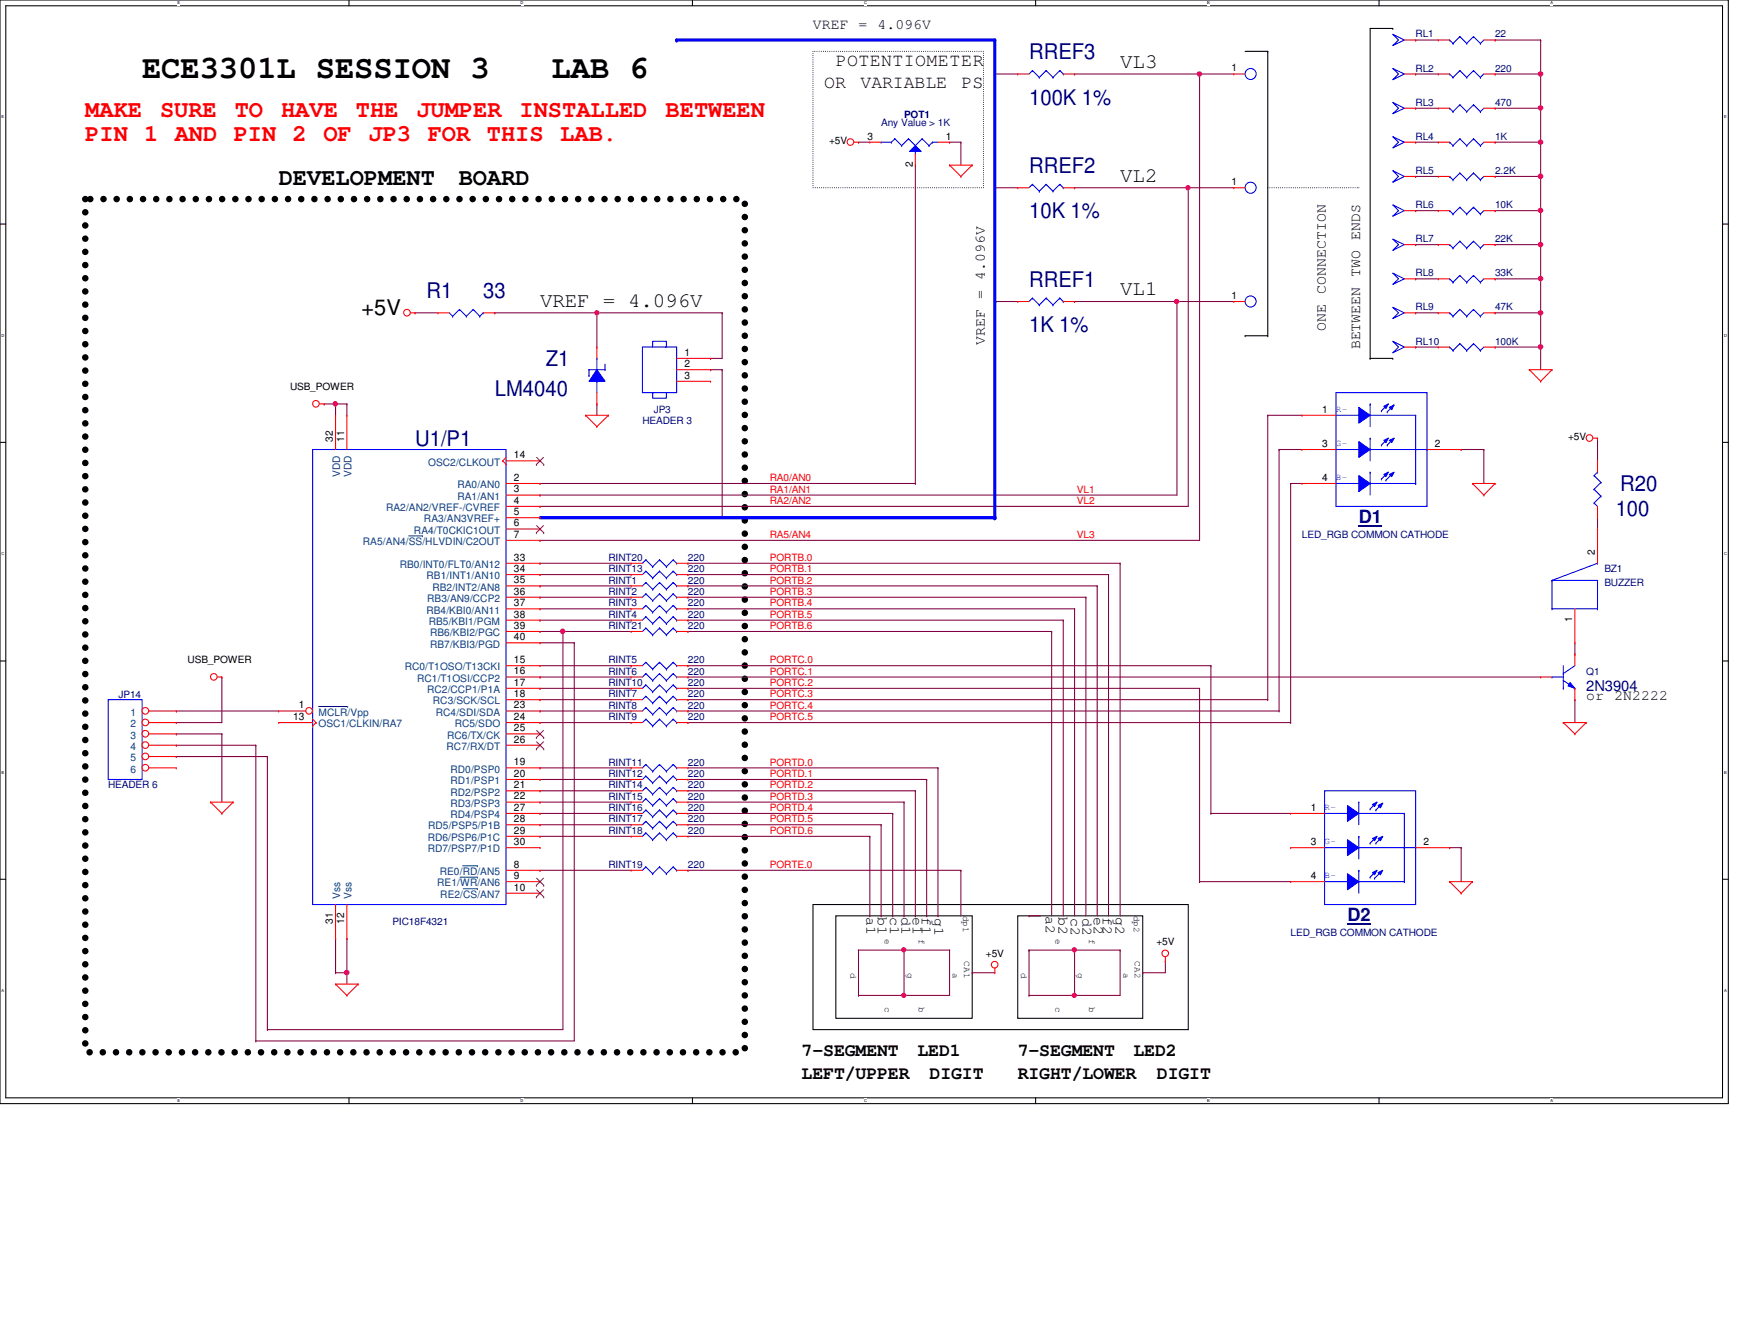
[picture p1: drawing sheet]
<svg xmlns="http://www.w3.org/2000/svg" width="279mm" height="216mm" viewBox="0 0 279 216" stroke-linecap="round" stroke-linejoin="round" font-family="sans-serif">
<defs><g id="words">
<g font-size="5.2">
<text x="22.9" y="12.6">ECE3301L SESSION 3</text>
<text x="88.7" y="12.6">LAB 6</text>
</g>
<g font-size="3.8" fill="#f00">
<text x="13.7" y="18.8">MAKE</text>
<text x="13.7" y="22.6">PIN 1 AND PIN 2 OF JP3 FOR THIS LAB.</text>
<text x="25.7" y="18.8">SURE</text>
<text x="37.8" y="18.8">TO</text>
<text x="45.2" y="18.8">HAVE</text>
<text x="57.2" y="18.8">THE</text>
<text x="67" y="18.8">JUMPER</text>
<text x="83.6" y="18.8">INSTALLED</text>
<text x="107.1" y="18.8">BETWEEN</text>
</g>
<g font-size="3.8">
<text x="44.8" y="29.8">DEVELOPMENT</text>
<text x="73.8" y="29.8">BOARD</text>
</g>
<g font-size="3.5" fill="#000080">
<text x="165.5" y="9.5">RREF3</text>
<text x="165.5" y="16.8">100K 1%</text>
<text x="165.5" y="27.8">RREF2</text>
<text x="165.5" y="35.1">10K 1%</text>
<text x="68.6" y="47.9">R1</text>
<text x="77.7" y="47.9">33</text>
<text x="165.5" y="46.1">RREF1</text>
<text x="165.5" y="53.4">1K 1%</text>
<text x="87.8" y="58.9">Z1</text>
<text x="79.6" y="63.6">LM4040</text>
<text x="66.8" y="71.7">U1/P1</text>
<text x="259.9" y="83">100</text>
<text x="260.6" y="79">R20</text>
</g>
<text font-size="3.5" x="58.2" y="50.7">+5V</text>
<g font-size="3.3">
<text x="180.2" y="10.9">VL3</text>
<text x="180.2" y="29.2">VL2</text>
<text x="180.2" y="47.5">VL1</text>
<text x="86.9" y="49.3">VREF = 4.096V</text>
</g>
<g font-size="2.9">
<text x="134.5" y="10.6">POTENTIOMETER</text>
<text x="132.6" y="14.2">OR</text>
<text x="138.4" y="14.2">VARIABLE</text>
<text x="154.7" y="14.2">PS</text>
<text x="128.9" y="173.4">LEFT/UPPER</text>
<text x="128.9" y="169.8">7-SEGMENT</text>
<text x="147.6" y="169.8">LED1</text>
<text x="149.5" y="173.4">DIGIT</text>
<text x="163.7" y="173.4">RIGHT/LOWER</text>
<text x="163.7" y="169.8">7-SEGMENT</text>
<text x="182.3" y="169.8">LED2</text>
<text x="186.1" y="173.4">DIGIT</text>
</g>
<g font-size="2.9" fill="#000080">
<text x="218.6" y="84.1">D1</text>
<text x="216.7" y="148.1">D2</text>
</g>
<g font-size="2.4">
<text x="130.8" y="4.7">VREF = 4.096V</text>
<text x="213.3" y="47.2" transform="rotate(-90 213.3 47.2)">CONNECTION</text>
<text x="213.3" y="53.3" transform="rotate(-90 213.3 53.3)">ONE</text>
<text x="158.4" y="55.4" transform="rotate(-90 158.4 55.4)">VREF = 4.096V</text>
<text x="218.8" y="56.2" transform="rotate(-90 218.8 56.2)">BETWEEN TWO ENDS</text>
<text x="255.1" y="112.6">or</text>
<text x="259.7" y="112.6">2N2222</text>
<text x="139.4" y="147.4" transform="rotate(90 139.4 147.4)">a1</text>
<text x="141.2" y="147.4" transform="rotate(90 141.2 147.4)">b1</text>
<text x="143.2" y="147.4" transform="rotate(90 143.2 147.4)">c1</text>
<text x="145" y="147.4" transform="rotate(90 145 147.4)">d1</text>
<text x="146.9" y="147.4" transform="rotate(90 146.9 147.4)">e1</text>
<text x="148.3" y="147.4" transform="rotate(90 148.3 147.4)">f1</text>
<text x="150.3" y="147.6" transform="rotate(90 150.3 147.6)">g1</text>
<text x="168.2" y="147.2" transform="rotate(90 168.2 147.2)">a2</text>
<text x="170.3" y="147.4" transform="rotate(90 170.3 147.4)">b2</text>
<text x="172.3" y="147.6" transform="rotate(90 172.3 147.6)">c2</text>
<text x="174.1" y="147.6" transform="rotate(90 174.1 147.6)">d2</text>
<text x="175.9" y="147.4" transform="rotate(90 175.9 147.4)">e2</text>
<text x="177.4" y="147.4" transform="rotate(90 177.4 147.4)">f2</text>
<text x="179.4" y="147.4" transform="rotate(90 179.4 147.4)">g2</text>
</g>
<text font-size="2.4" fill="#000080" x="255.1" y="111">2N3904</text>
<g font-size="1.7">
<text x="198.1" y="11.5">1</text>
<text x="139.5" y="22.4">3</text>
<text x="152.1" y="22.4">1</text>
<text x="146.8" y="26.9" transform="rotate(-90 146.8 26.9)">2</text>
<text x="198.1" y="29.8">1</text>
<text x="198.1" y="48">1</text>
<text x="110.1" y="57.2">1</text>
<text x="110.1" y="59">2</text>
<text x="110.1" y="60.9">3</text>
<text x="53.6" y="71" transform="rotate(-90 53.6 71)">32</text>
<text x="55.4" y="71" transform="rotate(-90 55.4 71)">11</text>
<text x="212.7" y="66.3">1</text>
<text x="212.7" y="71.8">3</text>
<text x="230.8" y="71.8">2</text>
<text x="82.7" y="77.3">2</text>
<text x="82.7" y="73.7">14</text>
<text x="212.7" y="77.3">4</text>
<text x="82.7" y="79.2">3</text>
<text x="82.7" y="81">4</text>
<text x="82.7" y="82.8">5</text>
<text x="82.7" y="84.6">6</text>
<text x="82.7" y="86.4">7</text>
<text x="256.5" y="89.3" transform="rotate(-90 256.5 89.3)">2</text>
<text x="82.7" y="90.1">33</text>
<text x="82.7" y="91.9">34</text>
<text x="82.7" y="93.8">35</text>
<text x="82.7" y="95.6">36</text>
<text x="82.7" y="97.5">37</text>
<text x="82.7" y="99.3">38</text>
<text x="82.7" y="101.1">39</text>
<text x="252.9" y="100" transform="rotate(-90 252.9 100)">1</text>
<text x="82.7" y="102.9">40</text>
<text x="82.7" y="106.6">15</text>
<text x="48.1" y="113.9">1</text>
<text x="82.7" y="113.9">23</text>
<text x="82.7" y="112.1">18</text>
<text x="82.7" y="110.2">17</text>
<text x="82.7" y="108.4">16</text>
<text x="47.2" y="115.7">13</text>
<text x="82.7" y="119.4">26</text>
<text x="82.7" y="117.6">25</text>
<text x="82.7" y="115.7">24</text>
<text x="82.7" y="123">19</text>
<text x="82.7" y="124.9">20</text>
<text x="82.7" y="126.7">21</text>
<text x="82.7" y="128.5">22</text>
<text x="82.7" y="130.3">27</text>
<text x="210.9" y="130.3">1</text>
<text x="82.7" y="132.2">28</text>
<text x="82.7" y="134">29</text>
<text x="82.7" y="135.8">30</text>
<text x="210.9" y="135.8">3</text>
<text x="229" y="135.8">2</text>
<text x="82.7" y="139.5">8</text>
<text x="82.7" y="141.3">9</text>
<text x="82.7" y="143.2">10</text>
<text x="210.9" y="141.3">4</text>
<text x="53.6" y="148.5" transform="rotate(-90 53.6 148.5)">31</text>
<text x="55.4" y="148.5" transform="rotate(-90 55.4 148.5)">12</text>
</g>
<g font-size="1.7" fill="#004080">
<text x="54.7" y="76.7" transform="rotate(-90 54.7 76.7)">VDD</text>
<text x="56.6" y="76.7" transform="rotate(-90 56.6 76.7)">VDD</text>
<text x="68.9" y="74.8">OSC2/CLKOUT</text>
<text x="62.1" y="82.2">RA2/AN2/VREF-/CVREF</text>
<text x="68.2" y="84">RA3/AN3VREF+</text>
<text x="73.6" y="78.5">RA0/AN0</text>
<text x="73.6" y="80.3">RA1/AN1</text>
<text x="58.4" y="87.6">RA5/AN4/SS/HLVDIN/C2OUT</text>
<text x="66.6" y="85.8">RA4/T0CKIC1OUT</text>
<text x="64.3" y="91.3">RB0/INT0/FLT0/AN12</text>
<text x="68.6" y="93.1">RB1/INT1/AN10</text>
<text x="69.6" y="95">RB2/INT2/AN8</text>
<text x="68.6" y="98.6">RB4/KBI0/AN11</text>
<text x="68.7" y="96.8">RB3/AN9/CCP2</text>
<text x="69" y="100.5">RB5/KBI1/PGM</text>
<text x="65.1" y="107.8">RC0/T1OSO/T13CKI</text>
<text x="69.2" y="102.3">RB6/KBI2/PGC</text>
<text x="69.2" y="104.1">RB7/KBI3/PGD</text>
<text x="67.1" y="109.6">RC1/T1OSI/CCP2</text>
<text x="68.7" y="111.4">RC2/CCP1/P1A</text>
<text x="69.6" y="113.2">RC3/SCK/SCL</text>
<text x="21" y="115.1">1</text>
<text x="21" y="116.9">2</text>
<text x="21" y="118.7">3</text>
<text x="51.2" y="115.1">MCLR/Vpp</text>
<text x="51.2" y="116.9">OSC1/CLKIN/RA7</text>
<text x="70.1" y="115.1">RC4/SDI/SDA</text>
<text x="71.9" y="118.7">RC6/TX/CK</text>
<text x="73.2" y="116.9">RC5/SDO</text>
<text x="21" y="120.6">4</text>
<text x="21" y="122.4">5</text>
<text x="21" y="124.2">6</text>
<text x="71.8" y="120.6">RC7/RX/DT</text>
<text x="72.5" y="124.2">RD0/PSP0</text>
<text x="72.5" y="126.1">RD1/PSP1</text>
<text x="72.5" y="127.9">RD2/PSP2</text>
<text x="72.5" y="129.7">RD3/PSP3</text>
<text x="72.5" y="131.5">RD4/PSP4</text>
<text x="68.8" y="135.2">RD6/PSP6/P1C</text>
<text x="68.8" y="137">RD7/PSP7/P1D</text>
<text x="68.9" y="133.3">RD5/PSP5/P1B</text>
<text x="70.3" y="142.5">RE1/WR/AN6</text>
<text x="70.7" y="140.7">RE0/RD/AN5</text>
<text x="54.7" y="144.5" transform="rotate(-90 54.7 144.5)">Vss</text>
<text x="56.6" y="144.5" transform="rotate(-90 56.6 144.5)">Vss</text>
<text x="70.8" y="144.4">RE2/CS/AN7</text>
</g>
<g font-size="1.6" fill="#000080">
<text x="227.7" y="11.5">RL2</text>
<text x="227.7" y="6">RL1</text>
<text x="240.5" y="11.5">220</text>
<text x="240.5" y="6">22</text>
<text x="227.7" y="17">RL3</text>
<text x="240.5" y="17">470</text>
<text x="141.7" y="20.3">Any Value &gt; 1K</text>
<text x="145.4" y="18.9">POT1</text>
<text x="227.7" y="22.5">RL4</text>
<text x="240.5" y="22.5">1K</text>
<text x="227.7" y="28">RL5</text>
<text x="240.5" y="28">2.2K</text>
<text x="227.7" y="33.4">RL6</text>
<text x="240.5" y="33.4">10K</text>
<text x="227.7" y="38.9">RL7</text>
<text x="240.5" y="38.9">22K</text>
<text x="227.7" y="44.4">RL8</text>
<text x="240.5" y="44.4">33K</text>
<text x="227.7" y="49.9">RL9</text>
<text x="240.5" y="49.9">47K</text>
<text x="227.7" y="55.4">RL10</text>
<text x="240.5" y="55.4">100K</text>
<text x="103.3" y="68.2">HEADER 3</text>
<text x="105.2" y="66.4">JP3</text>
<text x="209.4" y="86.5">LED_RGB COMMON CATHODE</text>
<text x="97.9" y="92">RINT13</text>
<text x="97.9" y="90.2">RINT20</text>
<text x="97.9" y="95.6">RINT2</text>
<text x="97.9" y="93.8">RINT1</text>
<text x="110.7" y="95.6">220</text>
<text x="110.7" y="93.8">220</text>
<text x="110.7" y="92">220</text>
<text x="110.7" y="90.2">220</text>
<text x="258.1" y="92">BZ1</text>
<text x="258.1" y="94.2">BUZZER</text>
<text x="97.9" y="97.5">RINT3</text>
<text x="97.9" y="99.3">RINT4</text>
<text x="97.9" y="101.1">RINT21</text>
<text x="110.7" y="97.5">220</text>
<text x="110.7" y="99.3">220</text>
<text x="110.7" y="101.1">220</text>
<text x="97.9" y="106.6">RINT5</text>
<text x="110.7" y="106.6">220</text>
<text x="19" y="112.3">JP14</text>
<text x="97.9" y="110.3">RINT10</text>
<text x="97.9" y="112.1">RINT7</text>
<text x="97.9" y="113.9">RINT8</text>
<text x="97.9" y="108.5">RINT6</text>
<text x="110.7" y="112.1">220</text>
<text x="110.7" y="113.9">220</text>
<text x="110.7" y="108.5">220</text>
<text x="110.7" y="110.3">220</text>
<text x="255.1" y="108.5">Q1</text>
<text x="97.9" y="115.7">RINT9</text>
<text x="110.7" y="115.7">220</text>
<text x="97.9" y="124.9">RINT12</text>
<text x="97.9" y="123.1">RINT11</text>
<text x="110.7" y="124.9">220</text>
<text x="110.7" y="123.1">220</text>
<text x="17.4" y="126.7">HEADER 6</text>
<text x="97.9" y="128.6">RINT15</text>
<text x="97.9" y="130.4">RINT16</text>
<text x="97.9" y="126.7">RINT14</text>
<text x="110.7" y="128.6">220</text>
<text x="110.7" y="130.4">220</text>
<text x="110.7" y="126.7">220</text>
<text x="97.9" y="134">RINT18</text>
<text x="97.9" y="132.2">RINT17</text>
<text x="110.7" y="134">220</text>
<text x="110.7" y="132.2">220</text>
<text x="97.9" y="139.5">RINT19</text>
<text x="110.7" y="139.5">220</text>
<text x="63.1" y="148.7">PIC18F4321</text>
<text x="207.6" y="150.5">LED_RGB COMMON CATHODE</text>
</g>
<g font-size="1.6">
<text x="133.3" y="23.2">+5V</text>
<text x="46.7" y="62.7">USB_POWER</text>
<text x="252.2" y="70.8">+5V</text>
<text x="30.2" y="106.6">USB_POWER</text>
<text x="158.6" y="153.8">+5V</text>
<text x="186" y="152">+5V</text>
</g>
<g font-size="1.6" fill="#f00">
<text x="123.8" y="77.3">RA0/AN0</text>
<text x="123.8" y="81">RA2/AN2</text>
<text x="123.8" y="79.2">RA1/AN1</text>
<text x="173.2" y="81">VL2</text>
<text x="173.2" y="79.2">VL1</text>
<text x="123.8" y="86.5">RA5/AN4</text>
<text x="173.2" y="86.5">VL3</text>
<text x="123.8" y="90.2">PORTB.0</text>
<text x="123.8" y="92">PORTB.1</text>
<text x="123.8" y="93.8">PORTB.2</text>
<text x="123.8" y="95.6">PORTB.3</text>
<text x="123.8" y="97.5">PORTB.4</text>
<text x="123.8" y="99.3">PORTB.5</text>
<text x="123.8" y="101.1">PORTB.6</text>
<text x="123.8" y="106.6">PORTC.0</text>
<text x="123.8" y="108.5">PORTC.1</text>
<text x="123.8" y="112.1">PORTC.3</text>
<text x="123.8" y="113.9">PORTC.4</text>
<text x="123.8" y="110.3">PORTC.2</text>
<text x="123.8" y="115.8">PORTC.5</text>
<text x="123.8" y="123.1">PORTD.0</text>
<text x="123.8" y="124.9">PORTD.1</text>
<text x="123.8" y="126.7">PORTD.2</text>
<text x="123.8" y="128.6">PORTD.3</text>
<text x="123.8" y="130.4">PORTD.4</text>
<text x="123.8" y="132.2">PORTD.5</text>
<text x="123.8" y="134.1">PORTD.6</text>
<text x="123.8" y="139.5">PORTE.0</text>
</g>
<g font-size="1.5" fill="#00f">
<text x="214.9" y="66.2">R-</text>
<text x="214.9" y="71.7">G-</text>
<text x="214.9" y="77.1">B-</text>
<text x="213.1" y="130.2">R-</text>
<text x="213.1" y="135.7">G-</text>
<text x="213.1" y="141.1">B-</text>
</g>
<g font-size="1.5">
<text x="154.9" y="147.2" transform="rotate(90 154.9 147.2)">dp1</text>
<text x="182.4" y="147.2" transform="rotate(90 182.4 147.2)">dp2</text>
<text x="142.3" y="150.9" transform="rotate(90 142.3 150.9)">e</text>
<text x="147.8" y="150.9" transform="rotate(90 147.8 150.9)">f</text>
<text x="155.1" y="154.6" transform="rotate(90 155.1 154.6)">CA1</text>
<text x="169.8" y="150.9" transform="rotate(90 169.8 150.9)">e</text>
<text x="175.2" y="150.9" transform="rotate(90 175.2 150.9)">f</text>
<text x="182.5" y="154.6" transform="rotate(90 182.5 154.6)">CA2</text>
<text x="136.8" y="156.4" transform="rotate(90 136.8 156.4)">d</text>
<text x="142.3" y="161.9" transform="rotate(90 142.3 161.9)">c</text>
<text x="146" y="156.4" transform="rotate(90 146 156.4)">g</text>
<text x="147.8" y="161.9" transform="rotate(90 147.8 161.9)">b</text>
<text x="153.3" y="156.4" transform="rotate(90 153.3 156.4)">a</text>
<text x="164.3" y="156.4" transform="rotate(90 164.3 156.4)">d</text>
<text x="169.8" y="161.9" transform="rotate(90 169.8 161.9)">c</text>
<text x="173.4" y="156.4" transform="rotate(90 173.4 156.4)">g</text>
<text x="175.2" y="161.9" transform="rotate(90 175.2 161.9)">b</text>
<text x="180.7" y="156.4" transform="rotate(90 180.7 156.4)">a</text>
</g>
<g font-size=".6">
<text x="28.5" y=".7">E</text>
<text x="83.7" y=".7">D</text>
<text x="139" y=".7">C</text>
<text x="194.2" y=".7">B</text>
<text x="249.4" y=".7">A</text>
<text x=".3" y="19">E</text>
<text x="277.3" y="19">E</text>
<text x=".3" y="54.1">D</text>
<text x="277.3" y="54.1">D</text>
<text x=".3" y="89.2">C</text>
<text x="277.3" y="89.2">C</text>
<text x=".3" y="124.4">B</text>
<text x="277.3" y="124.4">B</text>
<text x=".3" y="159.5">A</text>
<text x="277.3" y="159.5">A</text>
<text x="28.5" y="177.2">E</text>
<text x="83.7" y="177.2">D</text>
<text x="139" y="177.2">C</text>
<text x="194.2" y="177.2">B</text>
<text x="249.4" y="177.2">A</text>
</g>
</g></defs>
<path d="M0 0h278v177.4h-278zM.9 .9h276.2v175.6h-276.2z" fill="none" stroke="#000" stroke-width=".17"/>
<g fill="#fff">
<path d="M28.5 .1h.5v.7h-.5z"/>
<path d="M28.5 176.6h.5v.7h-.5z"/>
</g>
<path d="M56.1 0v.9M56.1 176.5v.9" fill="none" stroke="#000" stroke-width=".17"/>
<g fill="#fff">
<path d="M83.7 .1h.5v.7h-.5z"/>
<path d="M83.7 176.6h.5v.7h-.5z"/>
</g>
<path d="M111.4 0v.9M111.4 176.5v.9" fill="none" stroke="#000" stroke-width=".17"/>
<g fill="#fff">
<path d="M139 .1h.4v.7h-.4z"/>
<path d="M139 176.6h.4v.7h-.4z"/>
</g>
<path d="M166.6 0v.9M166.6 176.5v.9" fill="none" stroke="#000" stroke-width=".17"/>
<g fill="#fff">
<path d="M194.2 .1h.4v.7h-.4z"/>
<path d="M194.2 176.6h.4v.7h-.4z"/>
</g>
<path d="M221.8 0v.9M221.8 176.5v.9" fill="none" stroke="#000" stroke-width=".17"/>
<g fill="#fff">
<path d="M249.4 .1h.4v.7h-.4z"/>
<path d="M249.4 176.6h.4v.7h-.4z"/>
<path d="M.3 18.5h.4v.7h-.4z"/>
<path d="M277.3 18.5h.4v.7h-.4z"/>
<path d="M.3 53.6h.4v.7h-.4z"/>
<path d="M277.3 53.6h.5v.7h-.5z"/>
</g>
<path d="M0 36h.9M277.1 36h.9" fill="none" stroke="#000" stroke-width=".17"/>
<g fill="#fff">
<path d="M.3 88.6h.4v.8h-.4z"/>
<path d="M277.3 88.6h.5v.8h-.5z"/>
</g>
<path d="M0 71.1h.9M277.1 71.1h.9" fill="none" stroke="#000" stroke-width=".17"/>
<g fill="#fff">
<path d="M.3 123.8h.4v.7h-.4z"/>
<path d="M277.3 123.8h.4v.7h-.4z"/>
</g>
<path d="M0 106.3h.9M277.1 106.3h.9" fill="none" stroke="#000" stroke-width=".17"/>
<g fill="#fff">
<path d="M.3 158.9h.3v.7h-.3z"/>
<path d="M277.3 158.9h.4v.7h-.4z"/>
</g>
<g fill="none" stroke="#000" stroke-width=".17">
<path d="M200.3 8.3h3.6M203.9 8.3h.1M203.9 8.3v45.7M224 4.6h.1M224 4.6h-3.6v53M200.3 54h.1M200.3 54h3.6M203.9 54h.1M220.4 57.6h.1M220.4 57.6h3.6M224 57.6h.1M0 141.4h.9"/>
<path d="M130.8 145.4h60.3v20.1h-60.3zM134.5 147.2h21.9v16.5h-21.9zM163.7 147.2h20.1v16.5h-20.1zM277.1 141.4h.9"/>
</g>
<path d="M130.8 8.3h27.4v21.9h-27.4zM203.9 30.2h14.7M218.6 30.2h.1" fill="none" stroke="#000" stroke-width=".17" stroke-dasharray="0 .3"/>
<path d="M13.7 32h106.1v137.2h-106.1z" fill="none" stroke="#000" stroke-width="1.1" stroke-dasharray="0 2.1"/>
<g fill="none" stroke="#800040" stroke-width=".17">
<path d="M193 11.9h.1M193 11.9h5.5M227.7 6.4h.1M227.7 11.9h.1M227.7 17.4h.1M227.7 11.9h3.7M227.7 6.4h3.7M227.7 17.4h3.7M147.2 26.5v51.2M154.6 22.9h.1M154.6 22.9v3.6M191.1 30.2h.1"/>
<path d="M191.1 30.2h7.4M227.7 22.9h.1M227.7 28.4h.1M227.7 33.9h.1M227.7 39.3h.1M227.7 22.9h3.7M227.7 28.4h3.7M227.7 33.9h3.7M227.7 39.3h3.7M189.3 48.5h.1M189.3 48.5h9.2M227.7 44.8h.1"/>
<path d="M227.7 50.3h.1M227.7 55.8h.1M227.7 44.8h3.7M227.7 50.3h3.7M227.7 55.8h3.7M147.2 77.7h.1M165.5 152.7h.1M165.5 152.7v7.3M165.5 152.7h7.3M172.8 152.7h.1M172.8 152.7v7.3h-7.3M180.2 152.7h.1"/>
<path d="M180.2 152.7v7.3M183.8 156.4h.1M183.8 156.4h3.7M165.5 160h.1"/>
</g>
<circle cx="172.8" cy="152.7" r=".34" fill="#f0f"/>
<circle cx="172.8" cy="152.7" r=".34" fill="none" stroke="#f0f" stroke-width=".17"/>
<path d="M172.8 152.7h.1M172.8 152.7h7.4M172.8 160h.1M172.8 160h7.4" fill="none" stroke="#800040" stroke-width=".17"/>
<circle cx="172.8" cy="160" r=".34" fill="#f0f"/>
<circle cx="172.8" cy="160" r=".34" fill="none" stroke="#f0f" stroke-width=".17"/>
<path d="M240.5 6.4h.1M240.5 11.9h.1M240.5 6.4h7.3M247.8 6.4h.1M247.8 6.4v5.5h-7.3M187.5 154.6h.1M187.5 154.6v1.8" fill="none" stroke="#800040" stroke-width=".17"/>
<circle cx="247.8" cy="11.9" r=".36" fill="#f0f"/>
<circle cx="247.8" cy="11.9" r=".36" fill="none" stroke="#f0f" stroke-width=".17"/>
<path d="M240.5 17.4h.1M247.8 11.9h.1M247.8 11.9v5.5h-7.3" fill="none" stroke="#800040" stroke-width=".17"/>
<circle cx="247.8" cy="17.4" r=".36" fill="#f0f"/>
<circle cx="247.8" cy="17.4" r=".36" fill="none" stroke="#f0f" stroke-width=".17"/>
<path d="M247.8 17.4h.1M247.8 17.4v11M240.5 22.9h.1M240.5 22.9h7.3M247.8 22.9h.1" fill="none" stroke="#800040" stroke-width=".17"/>
<circle cx="247.8" cy="28.3" r=".37" fill="#f0f"/>
<circle cx="247.8" cy="28.3" r=".37" fill="none" stroke="#f0f" stroke-width=".17"/>
<circle cx="247.8" cy="22.9" r=".36" fill="#f0f"/>
<circle cx="247.8" cy="22.9" r=".36" fill="none" stroke="#f0f" stroke-width=".17"/>
<path d="M240.5 28.4h.1M240.5 33.9h.1M240.5 28.4h7.3M247.8 28.4h.1M247.8 28.4v5.5h-7.3" fill="none" stroke="#800040" stroke-width=".17"/>
<circle cx="247.8" cy="33.8" r=".36" fill="#f0f"/>
<circle cx="247.8" cy="33.8" r=".36" fill="none" stroke="#f0f" stroke-width=".17"/>
<path d="M240.5 39.3h.1M247.8 33.9h.1M247.8 33.9v5.4h-7.3" fill="none" stroke="#800040" stroke-width=".17"/>
<circle cx="247.8" cy="39.3" r=".36" fill="#f0f"/>
<circle cx="247.8" cy="39.3" r=".36" fill="none" stroke="#f0f" stroke-width=".17"/>
<path d="M247.8 39.3h.1M247.8 39.3v11M240.5 44.8h.1M240.5 44.8h7.3M247.8 44.8h.1" fill="none" stroke="#800040" stroke-width=".17"/>
<circle cx="247.8" cy="50.3" r=".36" fill="#f0f"/>
<circle cx="247.8" cy="50.3" r=".36" fill="none" stroke="#f0f" stroke-width=".17"/>
<circle cx="247.8" cy="44.8" r=".36" fill="#f0f"/>
<circle cx="247.8" cy="44.8" r=".36" fill="none" stroke="#f0f" stroke-width=".17"/>
<path d="M240.5 50.3h.1M240.5 55.8h.1M240.5 50.3h7.3M247.8 50.3h.1M247.8 50.3v5.5h-7.3" fill="none" stroke="#800040" stroke-width=".17"/>
<circle cx="247.8" cy="55.8" r=".37" fill="#f0f"/>
<circle cx="247.8" cy="55.8" r=".37" fill="none" stroke="#f0f" stroke-width=".17"/>
<path d="M247.8 55.8h.1M247.8 55.8v3.6M90.6 101.5h.1M90.6 101.5h10.9M138.1 152.7h.1M138.1 152.7v7.3M138.1 152.7h7.3M152.7 152.7h.1M152.7 152.7v7.3M156.4 156.4h.1M156.4 156.4h3.6" fill="none" stroke="#800040" stroke-width=".17"/>
<circle cx="145.4" cy="152.7" r=".34" fill="#f0f"/>
<circle cx="145.4" cy="152.7" r=".34" fill="none" stroke="#f0f" stroke-width=".17"/>
<path d="M138.1 160h.1M138.1 160h7.3" fill="none" stroke="#800040" stroke-width=".17"/>
<circle cx="145.4" cy="160" r=".34" fill="#f0f"/>
<circle cx="145.4" cy="160" r=".34" fill="none" stroke="#f0f" stroke-width=".17"/>
<g fill="none" stroke="#800040" stroke-width=".17">
<path d="M114.3 57.6h.1M114.3 59.4h.1M114.3 59.4h1.9M116.2 50.3h.1M116.2 59.4h.1M116.2 50.3v7.3h-1.9M116.2 59.4v23.8M257 70.4h.1M257 70.4v3.7M110.7 90.6h.1M110.7 92.4h.1M110.7 94.2h.1"/>
<path d="M110.7 96h.1M110.7 97.9h.1M110.7 99.7h.1M110.7 90.6h69.5M110.7 92.4h67.6M110.7 94.2h65.8M110.7 96h64M110.7 97.9h62.1M110.7 99.7h60.3M257 85h.1M257 83.2v1.8M86.9 101.5h.1"/>
<path d="M86.9 101.5h3.7M90.6 101.5h.1M90.6 101.5v64M110.7 101.5h.1M110.7 108.8h.1M110.7 112.5h.1M110.7 114.3h.1M110.7 116.2h.1M110.7 101.5h58.5M110.7 108.8h137.1M110.7 112.5h93.2M110.7 114.3h95"/>
<path d="M110.7 116.2h96.9M253.3 105.2h.1M253.3 112.5h.1M253.3 103.3v1.9M253.3 112.5v3.7M110.7 139.9h.1M110.7 139.9h43.9M154.6 139.9h.1M154.6 139.9v7.3M145.4 152.7h.1M145.4 152.7v7.3M145.4 152.7h7.3"/>
<path d="M165.5 147.2h.1M165.5 147.2h1.8M145.4 160h.1M145.4 160h7.3"/>
</g>
<circle cx="90.5" cy="101.5" r=".35" fill="#f0f"/>
<circle cx="90.5" cy="101.5" r=".35" fill="none" stroke="#f0f" stroke-width=".17"/>
<path d="M54 64.9h.1M54 64.9h1.8M54 156.4h.1M54 156.4h1.8M55.8 156.4h.1M55.8 156.4v1.8" fill="none" stroke="#800040" stroke-width=".17"/>
<circle cx="53.9" cy="64.9" r=".35" fill="#f0f"/>
<circle cx="53.9" cy="64.9" r=".35" fill="none" stroke="#f0f" stroke-width=".17"/>
<path d="M52.2 64.9h.1M52.2 64.9h1.8M55.8 150.9h.1M55.8 150.9v5.5" fill="none" stroke="#800040" stroke-width=".17"/>
<circle cx="55.8" cy="156.4" r=".37" fill="#f0f"/>
<circle cx="55.8" cy="156.4" r=".37" fill="none" stroke="#f0f" stroke-width=".17"/>
<path d="M108.8 6.4h51.2" fill="none" stroke="#00f" stroke-width=".51"/>
<circle cx="108.8" cy="6.4" r=".25" fill="#00f"/>
<g fill="none" stroke="#800040" stroke-width=".17">
<path d="M66.8 50.3h.1M66.8 50.3h3.6M79.6 50.3h.1M79.6 50.3h36.6M96 50.3h.1M96 50.3v5.5M54 64.9h.1M54 64.9v1.9M55.8 64.9h.1M55.8 64.9v1.9M96 64.9h.1M96 64.9v1.9"/>
<path d="M203.9 66.8h.1M203.9 66.8v45.7M203.9 66.8h5.5M205.7 72.3h.1M205.7 72.3v42M205.7 72.3h3.7M207.6 77.7h.1M207.6 77.7v38.5M207.6 77.7h1.8M86.9 90.6h.1M86.9 92.4h.1M86.9 94.2h.1"/>
<path d="M86.9 96h.1M86.9 90.6h14.6M86.9 92.4h14.6M86.9 94.2h14.6M86.9 96h14.6M28.4 116.2h.1M28.4 119.8h.1M28.4 114.3h.1M28.4 118h.1M28.4 119.8h12.7M28.4 114.3h16.4M28.4 118h7.3"/>
<path d="M35.7 108.8h.1M35.7 118h.1M35.7 108.8v7.4h-7.3M35.7 118v10.9M41.1 119.8h.1M41.1 119.8v47.5M86.9 103.3h.1M86.9 108.8h.1M86.9 112.5h.1M86.9 114.3h.1M86.9 116.2h.1M86.9 103.3h5.5"/>
<path d="M86.9 116.2h14.6M86.9 114.3h14.6M86.9 108.8h14.6M86.9 112.5h14.6M92.4 103.3h.1M92.4 103.3v64h-51.3M203.9 112.5h.1M205.7 114.3h.1M207.6 116.2h.1M28.4 121.6h.1M28.4 121.6h14.6M43 121.6h.1"/>
<path d="M43 121.6v43.9M86.9 123.4h.1M86.9 125.3h.1M86.9 127.1h.1M86.9 128.9h.1M86.9 130.8h.1M86.9 132.6h.1M86.9 134.5h.1M86.9 123.4h14.6M86.9 125.3h14.6M86.9 127.1h14.6M86.9 128.9h14.6"/>
<path d="M86.9 130.8h14.6M86.9 132.6h14.6M86.9 134.5h14.6M54 150.9h.1M54 150.9v5.5M41.1 167.3h.1M43 165.5h.1M43 165.5h47.6"/>
</g>
<circle cx="96" cy="50.3" r=".34" fill="#f0f"/>
<circle cx="96" cy="50.3" r=".34" fill="none" stroke="#f0f" stroke-width=".17"/>
<g fill="none" stroke="#800040" stroke-width=".17">
<path d="M172.8 11.9h.1M172.8 11.9h20.2M172.8 48.5h.1M172.8 48.5h16.5M189.3 48.5h.1M189.3 48.5v31.1M86.9 97.9h.1M86.9 99.7h.1M86.9 97.9h14.6M86.9 99.7h14.6M110.7 110.7h.1M110.7 110.7h82.3"/>
<path d="M233.2 136.3h.1M233.2 136.3h1.8M235 136.3h.1M235 136.3v5.4"/>
</g>
<circle cx="189.3" cy="48.5" r=".34" fill="#f0f"/>
<circle cx="189.3" cy="48.5" r=".34" fill="none" stroke="#f0f" stroke-width=".17"/>
<path d="M193 11.9h.1M193 11.9v75" fill="none" stroke="#800040" stroke-width=".17"/>
<circle cx="192.9" cy="11.9" r=".36" fill="#f0f"/>
<circle cx="192.9" cy="11.9" r=".36" fill="none" stroke="#f0f" stroke-width=".17"/>
<path d="M160 11.9h.1M160 11.9h3.7M160 11.9v18.3M160 30.2h.1M160 30.2h3.7M172.8 30.2h.1M172.8 30.2h18.3M191.1 30.2h.1M191.1 30.2v51.2M160 48.5h.1M160 48.5h3.7" fill="none" stroke="#800040" stroke-width=".17"/>
<circle cx="191.1" cy="30.2" r=".34" fill="#f0f"/>
<circle cx="191.1" cy="30.2" r=".34" fill="none" stroke="#f0f" stroke-width=".17"/>
<g fill="none" stroke="#800040" stroke-width=".17">
<path d="M138.1 22.9h.1M138.1 22.9h1.8M152.7 22.9h.1M152.7 22.9h1.9M86.9 79.6h.1M86.9 77.7h.1M86.9 79.6h102.4M86.9 77.7h60.3M235 72.3h.1M235 72.3h3.7M238.7 72.3h.1M238.7 72.3v5.4"/>
<path d="M86.9 81.4h.1M86.9 86.9h.1M86.9 83.2h.1M86.9 81.4h104.2M86.9 86.9h106.1M86.9 83.2h27.4M86.9 139.9h.1M86.9 139.9h14.6"/>
</g>
<path d="M86.9 83.2h73.1" fill="none" stroke="#00f" stroke-width=".51"/>
<circle cx="160" cy="83.2" r=".25" fill="#00f"/>
<path d="M160 6.4v76.8" fill="none" stroke="#00f" stroke-width=".51"/>
<circle cx="160" cy="83.2" r=".25" fill="#00f"/>
<g fill="none" stroke="#800040" stroke-width=".17">
<path d="M171 99.7h.1M171 99.7v47.5M172.8 97.9h.1M172.8 97.9v49.3M174.7 96h.1M174.7 96v51.2M176.5 94.2h.1M176.5 94.2v53M178.3 92.4h.1M178.3 92.4v54.8M180.2 90.6h.1M180.2 90.6v56.6"/>
<path d="M86.9 110.7h.1M86.9 107h14.6M86.9 110.7h14.6M101.5 107h.1M110.7 107h.1M110.7 107h84.1M169.2 101.5h.1M169.2 101.5v45.7M193 110.7v31M194.8 107h.1M194.8 107v23.8M110.7 130.8h32.9"/>
<path d="M110.7 123.4h40.2M110.7 125.3h38.4M110.7 127.1h36.5M110.7 128.9h34.7M110.7 132.6h31M110.7 134.5h29.2M139.9 134.5h.1M139.9 134.5v12.7M141.7 132.6h.1M141.7 132.6v14.6M143.6 130.8h.1M143.6 130.8v16.4"/>
<path d="M145.4 128.9h.1M145.4 128.9v18.3M147.2 127.1h.1M147.2 127.1v20.1M149.1 125.3h.1M149.1 125.3v21.9M150.9 123.4h.1M150.9 123.4v23.8M194.8 130.8h.1M194.8 130.8h12.8M139.9 147.2h.1M141.7 147.2h.1"/>
<path d="M143.6 147.2h.1M145.4 147.2h.1M147.2 147.2h.1M149.1 147.2h.1M150.9 147.2h.1M193 141.7h.1M193 141.7h14.6"/>
</g>
<g fill="none" stroke="#f00" stroke-width=".17">
<path d="M231.4 17.4h.1M231.4 17.4h1.8M238.7 17.4h1.8M240.5 17.4h.1M137.4 22.9h.7M138.1 22.9h.1M152.7 26.5h.1M152.7 26.5h3.7M152.7 26.5l1.9 1.9M154.6 28.4h.1M156.4 26.5h.1M156.4 26.5l-1.8 1.9"/>
<path d="M66 50.3h.8M66.8 50.3h.1M225.9 55.8h1.8M227.7 55.8h.1M231.4 50.3h.1M231.4 50.3h1.8M238.7 50.3h1.8M240.5 50.3h.1M246 59.4h.1M246 59.4h3.6M246 59.4l1.8 1.9M249.6 59.4h.1"/>
<path d="M249.6 59.4l-1.8 1.9M51.4 64.9h.8M52.2 64.9h.1M94.2 66.8h.1M94.2 66.8h3.7M94.2 66.8l1.8 1.8M96 68.6h.1M97.9 66.8h.1M97.9 66.8l-1.9 1.8M236.9 77.7h.1M236.9 77.7h3.6M236.9 77.7l1.8 1.9"/>
<path d="M238.7 79.6h.1M240.5 77.7h.1M240.5 77.7l-1.8 1.9M247.8 61.3h.1M256.2 70.4h.8M257 70.4h.1M35 108.8h.7M35.7 108.8h.1M251.5 116.2h.1M251.5 116.2h3.6M251.5 116.2l1.8 1.8M253.3 118h.1"/>
<path d="M255.1 116.2h.1M255.1 116.2l-1.8 1.8M33.9 128.9h.1M33.9 128.9h3.6M33.9 128.9l1.8 1.9M35.7 130.8h.1M37.5 128.9h.1M37.5 128.9l-1.8 1.9M101.5 134.5h.1M101.5 134.5h1.8M108.8 134.5h1.9M110.7 134.5h.1"/>
<path d="M54 158.2h.1M54 158.2h3.6M54 158.2l1.8 1.8M57.6 158.2h.1M57.6 158.2l-1.8 1.8M160 156.4h.1M160 155.7v.7M187.5 154.6h.1M187.5 153.8v.8M233.2 141.7h.1M233.2 141.7h3.7M233.2 141.7l1.8 1.9"/>
<path d="M235 143.6h.1M236.9 141.7h.1M236.9 141.7l-1.9 1.9M55.8 160h.1"/>
<circle cx="136.8" cy="22.8" r=".54"/>
<circle cx="65.5" cy="50.3" r=".54"/>
<circle cx="50.8" cy="64.9" r=".54"/>
<circle cx="255.7" cy="70.4" r=".54"/>
<circle cx="34.4" cy="108.8" r=".54"/>
<circle cx="160" cy="155.1" r=".54"/>
<circle cx="187.4" cy="153.3" r=".54"/>
</g>
<g fill="none" stroke="#00f" stroke-width=".17">
<path d="M233.2 17.4h.1M233.2 17.4l.5 .5M233.7 17.9h.1M234.8 16.8h.1M234.8 16.8l1.1 1.1M234.8 16.8l-1.1 1.1M235.9 17.9h.1M237 16.8h.1M237 16.8l1.1 1.1M237 16.8l-1.1 1.1M238.1 17.9h.1M238.7 17.4l-.6 .5"/>
<path d="M224 54.9l1.9 .9-1.9 .9 1-.9zM233.2 50.3h.1M233.2 50.3l.5 .5M233.7 50.8h.1M234.8 49.7h.1M234.8 49.7l1.1 1.1M234.8 49.7l-1.1 1.1M235.9 50.8h.1M237 49.7h.1M237 49.7l1.1 1.1M237 49.7l-1.1 1.1M238.1 50.8h.1"/>
<path d="M238.7 50.3l-.6 .5M50.3 72.3h31.1v73.1h-31.1zM103.9 133.9h.1M103.9 133.9l-.6 .6M103.9 133.9l1.1 1.1M105 135h.1M106.1 133.9h.1M106.1 133.9l-1.1 1.1M106.1 133.9l1.1 1.1M107.2 135h.1M108.3 133.9h.1M108.3 133.9l-1.1 1.1"/>
<path d="M108.3 133.9l.5 .6M108.8 134.5h.1"/>
</g>
<circle cx="49.7" cy="114.3" r=".54" fill="#fff"/>
<g fill="none" stroke="#f00" stroke-width=".17">
<path d="M198.5 11.9h.1M198.5 11.9h1.8M225.9 28.4h1.8M227.7 28.4h.1M70.4 50.3h.1M70.4 50.3h1.9M77.7 50.3h1.9M79.6 50.3h.1M198.5 48.5h.1M198.5 48.5h1.8M54 66.8h.1M54 66.8v5.5"/>
<path d="M55.8 66.8h.1M55.8 66.8v5.5M80.9 74.1h.1M80.9 74.1l.5 .5M81.4 74.6h.1M81.4 77.7h5.5M81.4 79.6h5.5M81.4 73.5l-.5 .6M81.4 74.1h5.5M86.9 77.7h.1M86.9 79.6h.1M86.9 74.1h.1"/>
<path d="M257 74.1h.1M257 74.1v1.8M81.4 81.4h5.5M81.4 83.2h5.5M81.4 85h5.5M81.4 86.9h5.5M81.4 90.6h5.5M81.4 92.4h5.5M81.4 94.2h5.5M81.4 96h5.5M81.4 97.9h5.5M81.4 99.7h5.5"/>
<path d="M86.9 81.4h.1M86.9 83.2h.1M86.9 85h.1M86.9 86.9h.1M86.9 90.6h.1M86.9 92.4h.1M86.9 94.2h.1M86.9 96h.1M86.9 97.9h.1M86.9 99.7h.1M257 83.2h.1M257 81.4v1.8"/>
<path d="M44.8 114.3h.1M44.8 116.2h.1M44.8 114.3h4.4M44.8 116.2h5.5M50.3 116.7h.1M50.3 115.6l.5 .6M50.8 116.2h.1M50.8 116.2l-.5 .5M81.4 114.3h5.5M81.4 116.2h5.5M81.4 101.5h5.5M81.4 103.3h5.5"/>
<path d="M81.4 119.8h5.5M81.4 118h5.5M81.4 112.5h5.5M81.4 110.7h5.5M81.4 108.8h5.5M81.4 107h5.5M86.9 101.5h.1M86.9 103.3h.1M86.9 119.8h.1M86.9 118h.1M86.9 116.2h.1M86.9 114.3h.1"/>
<path d="M86.9 112.5h.1M86.9 110.7h.1M86.9 108.8h.1M86.9 107h.1M81.4 139.9h5.5M81.4 123.4h5.5M81.4 125.3h5.5M81.4 127.1h5.5M81.4 128.9h5.5M81.4 130.8h5.5M81.4 132.6h5.5M81.4 134.5h5.5"/>
<path d="M81.4 136.3h5.5M86.9 139.9h.1M86.9 123.4h.1M86.9 125.3h.1M86.9 127.1h.1M86.9 128.9h.1M86.9 130.8h.1M86.9 132.6h.1M86.9 134.5h.1M86.9 136.3h.1M54 150.9h.1M54 145.4v5.5"/>
<path d="M55.8 150.9h.1M55.8 145.4v5.5M81.4 141.7h5.5M81.4 143.6h5.5M86.9 141.7h.1M86.9 143.6h.1"/>
<circle cx="49.7" cy="114.3" r=".54"/>
</g>
<path d="M65.7 86.1h2.2M67.9 86.1h.1M51.2 113.6h4.7M55.9 113.6h.1M74.4 139.2h2.4M76.8 139.2h.1M74 141h2.8M74.5 142.9h2.3M76.8 141h.1M76.8 142.9h.1" fill="none" stroke="#004080" stroke-width=".16"/>
<g fill="none" stroke="#804000" stroke-width=".16">
<path d="M86.3 74.7h.1M86.3 73.5l1.2 1.2M87.4 73.5l-1.1 1.2M87.5 74.7h.1M86.3 85.6h.1M86.3 84.5l1.2 1.1M87.4 84.5l-1.1 1.1M87.5 85.6h.1M86.3 118.6h.1M86.3 119.3l1.2 1.1M86.3 117.4l1.2 1.2M87.4 119.3l-1.1 1.1"/>
<path d="M87.4 117.4l-1.1 1.2M87.5 118.6h.1M86.3 120.4h.1M87.5 120.4h.1M86.3 142.3h.1M86.3 144.2h.1M86.3 141.2l1.2 1.1M86.3 143l1.2 1.2M87.4 141.2l-1.1 1.1M87.4 143l-1.1 1.2M87.5 142.3h.1M87.5 144.2h.1"/>
</g>
<g fill="none" stroke="#00f" stroke-width=".17">
<path d="M224 27.4l1.9 1-1.9 .9 1-.9zM72.3 50.3l.5 .5M72.8 50.8h.1M73.9 49.7h.1M73.9 49.7l-1.1 1.1M73.9 49.7l1.1 1.1M75 50.8h.1M76.1 49.7h.1M76.1 49.7l-1.1 1.1M76.1 49.7l1.1 1.1M77.2 50.8h.1M77.7 50.3h.1"/>
<path d="M77.7 50.3l-.5 .5M256.4 78.7h.1M256.4 76.5h.1M256.4 78.7l1.1 1.1M256.4 76.5l1.1 1.1M257 75.9h.1M257 75.9l-.6 .6M257.5 79.8h.1M257.5 77.6h.1M257.5 79.8l-1.1 1.1M257.5 77.6l-1.1 1.1M256.4 80.9h.1"/>
<path d="M256.4 80.9l.6 .5"/>
<circle cx="201.2" cy="11.9" r=".89"/>
<circle cx="201.2" cy="48.5" r=".89"/>
</g>
<path d="M146.3 24.3l.9-.9 1 .9z" fill="#00f"/>
<g fill="none" stroke="#00f" stroke-width=".17">
<path d="M224 5.5l1.9 .9-1.9 .9 1-.9zM141.7 22.9h.1M141.7 22.9h1.7M143.4 22.9h.1M143.9 22.3h.1M143.9 22.3l1.1 1.1M143.9 22.3l-.5 .6M145 23.4h.1M146.1 22.3h.1M146.1 22.3l1.1 1.1M146.1 22.3l-1.1 1.1M146.3 24.3l.9-.9 1 .9z"/>
<path d="M147.2 23.4h.1M147.2 24.7h.1M147.2 24.3v.4M148.3 22.3h.1M148.3 22.3l1.1 1.1M148.3 22.3l-1.1 1.1M149.4 23.4h.1M150 22.9h.1M150 22.9h.9M150 22.9l-.6 .5M166.1 29.6h.1M166.1 29.6l-.6 .6"/>
<path d="M166.1 29.6l1.1 1.1M167.2 30.7h.1M168.3 29.6h.1M168.3 29.6l-1.1 1.1M168.3 29.6l1.1 1.1M169.4 30.7h.1M170.5 29.6h.1M170.5 29.6l-1.1 1.1M170.5 29.6l.5 .6M171 30.2h.1M224 32.9l1.9 1-1.9 .9 1-.9zM233.2 39.3h.1"/>
<path d="M233.2 39.3l.5 .6M233.7 39.9h.1M234.8 38.8h.1M234.8 38.8l1.1 1.1M234.8 38.8l-1.1 1.1M235.9 39.9h.1M237 38.8h.1M237 38.8l1.1 1.1M237 38.8l-1.1 1.1M238.1 39.9h.1M238.7 39.3l-.6 .6M103.3 55.8h5.5v7.3h-5.5z"/>
<path d="M105 55.8v-.9h2.2v.9h-.2M233.2 44.8h.1M233.2 44.8l.5 .6M233.7 45.4h.1M234.8 44.3h.1M234.8 44.3l1.1 1.1M234.8 44.3l-1.1 1.1M235.9 45.4h.1M237 44.3h.1M237 44.3l1.1 1.1M237 44.3l-1.1 1.1M238.1 45.4h.1"/>
<path d="M238.7 44.8l-.6 .6M105.2 63.1h-.2v.9h2.2v-.9M103.9 91.8h.1M103.9 90h.1M103.9 97.3h.1M103.9 95.5h.1M103.9 91.8l-.6 .6M103.9 91.8l1.1 1.1M103.9 90l-.6 .6M103.9 90l1.1 1.1M103.9 97.3l-.6 .6M103.9 97.3l1.1 1.1"/>
<path d="M103.9 95.5l-.6 .5M103.9 95.5l1.1 1.1M105 92.9h.1M105 91.1h.1M105 98.4h.1M105 96.6h.1M106.1 91.8h.1M106.1 90h.1M106.1 97.3h.1M106.1 95.5h.1M106.1 91.8l-1.1 1.1M106.1 91.8l1.1 1.1"/>
<path d="M106.1 90l-1.1 1.1M106.1 90l1.1 1.1M106.1 97.3l-1.1 1.1M106.1 97.3l1.1 1.1M106.1 95.5l-1.1 1.1M106.1 95.5l1.1 1.1M107.2 92.9h.1M107.2 91.1h.1M107.2 98.4h.1M107.2 96.6h.1M108.3 91.8h.1M108.3 90h.1"/>
<path d="M108.3 97.3h.1M108.3 95.5h.1M108.3 91.8l-1.1 1.1M108.3 91.8l.5 .6M108.3 90l-1.1 1.1M108.3 90l.5 .6M108.3 97.3l-1.1 1.1M108.3 97.3l.5 .6M108.3 95.5l-1.1 1.1M108.3 95.5l.5 .5M108.8 92.4h.1M108.8 90.6h.1"/>
<path d="M108.8 97.9h.1M108.8 96h.1M103.9 110.1h.1M103.9 110.1l-.6 .6M103.9 110.1l1.1 1.1M105 111.2h.1M106.1 110.1h.1M106.1 110.1l-1.1 1.1M106.1 110.1l1.1 1.1M107.2 111.2h.1M108.3 110.1h.1M108.3 110.1l-1.1 1.1"/>
<path d="M108.3 110.1l.5 .6M108.8 110.7h.1M249.6 108.8h.1M249.6 108.8h1.9M251.5 108.3h.1M251.5 110.7h.1M251.5 109.4l1.8 1.3M251.5 107v3.7M253.3 110.7h.1M253.3 107l-1.8 1.3M103.9 124.8h.1M103.9 128.4h.1"/>
<path d="M103.9 124.8l-.6 .5M103.9 124.8l1.1 1.1M103.9 128.4l-.6 .5M103.9 128.4l1.1 1.1M105 125.9h.1M105 129.5h.1M106.1 124.8h.1M106.1 128.4h.1M106.1 124.8l-1.1 1.1M106.1 124.8l1.1 1.1M106.1 128.4l-1.1 1.1M106.1 128.4l1.1 1.1"/>
<path d="M107.2 125.9h.1M107.2 129.5h.1M108.3 124.8h.1M108.3 128.4h.1M108.3 124.8l-1.1 1.1M108.3 124.8l.5 .5M108.3 128.4l-1.1 1.1M108.3 128.4l.5 .5M108.8 125.3h.1M108.8 128.9h.1"/>
<circle cx="201.2" cy="30.2" r=".89"/>
</g>
<g fill="none" stroke="#f00" stroke-width=".17">
<path d="M225.9 6.4h1.8M227.7 6.4h.1M139.9 22.9h.1M139.9 22.9h1.8M147.2 26.5h.1M147.2 24.7v1.8M150.9 22.9h1.8M152.7 22.9h.1M163.7 30.2h.1M163.7 30.2h1.8M171 30.2h1.8M172.8 30.2h.1"/>
<path d="M198.5 30.2h.1M198.5 30.2h1.8M225.9 33.9h1.8M227.7 33.9h.1M231.4 39.3h.1M231.4 39.3h1.8M238.7 39.3h1.8M240.5 39.3h.1M108.8 57.6h5.5M108.8 59.4h5.5M114.3 57.6h.1M114.3 59.4h.1"/>
<path d="M231.4 44.8h.1M231.4 44.8h1.8M238.7 44.8h1.8M240.5 44.8h.1M108.8 61.3h5.5M114.3 61.3h.1M101.5 92.4h.1M101.5 90.6h.1M101.5 97.9h.1M101.5 96h.1M101.5 92.4h1.8M101.5 90.6h1.8"/>
<path d="M101.5 97.9h1.8M101.5 96h1.8M108.8 92.4h1.9M108.8 90.6h1.9M108.8 97.9h1.9M108.8 96h1.9M110.7 92.4h.1M110.7 90.6h.1M110.7 97.9h.1M110.7 96h.1M101.5 110.7h.1M101.5 110.7h1.8"/>
<path d="M108.8 110.7h1.9M110.7 110.7h.1M101.5 125.3h.1M101.5 128.9h.1M101.5 125.3h1.8M101.5 128.9h1.8M108.8 125.3h1.9M108.8 128.9h1.9M110.7 125.3h.1M110.7 128.9h.1"/>
</g>
<path d="M252.6 109.7l.7 1-1.1-.4z" fill="#00f"/>
<g fill="none" stroke="#00f" stroke-width=".17">
<path d="M233.2 28.4h.1M233.2 28.4l.5 .5M233.7 28.9h.1M234.8 27.8h.1M234.8 27.8l1.1 1.1M234.8 27.8l-1.1 1.1M235.9 28.9h.1M237 27.8h.1M237 27.8l1.1 1.1M237 27.8l-1.1 1.1M238.1 28.9h.1M238.7 28.4l-.6 .5"/>
<path d="M94.7 59.4h.1M94.7 59.4h2.6M94.7 59.4v1M96 57.6h.1M96 57.6v1.8M97.3 59.4h.1M97.3 58.5v.9M224 49.4l1.9 .9-1.9 .9 1-.9zM224 43.9l1.9 .9-1.9 .9 1-.9zM94.7 60.4h.1M96 61.3h.1M96 61.3v1.8"/>
<path d="M103.9 99.1h.1M103.9 99.1l-.6 .6M103.9 99.1l1.1 1.1M106.1 99.1h.1M106.1 99.1l-1.1 1.1M106.1 99.1l1.1 1.1M108.3 99.1h.1M108.3 99.1l-1.1 1.1M108.3 99.1l.5 .6M108.8 99.7h.1M103.9 111.9h.1M103.9 111.9l-.6 .6"/>
<path d="M103.9 111.9l1.1 1.1M105 100.2h.1M105 113h.1M106.1 111.9h.1M106.1 111.9l-1.1 1.1M106.1 111.9l1.1 1.1M107.2 100.2h.1M107.2 113h.1M108.3 111.9h.1M108.3 111.9l-1.1 1.1M108.3 111.9l.5 .6M108.8 112.5h.1"/>
<path d="M252.6 109.7l.7 1-1.1-.4zM103.9 130.2h.1M103.9 139.4h.1M103.9 130.2l-.6 .6M103.9 130.2l1.1 1.1M103.9 139.4l-.6 .5M103.9 139.4l1.1 1.1M105 131.3h.1M106.1 130.2h.1M106.1 139.4h.1M106.1 130.2l-1.1 1.1M106.1 130.2l1.1 1.1"/>
<path d="M106.1 139.4l-1.1 1.1M106.1 139.4l1.1 1.1M107.2 131.3h.1M108.3 130.2h.1M108.3 139.4h.1M108.3 130.2l-1.1 1.1M108.3 130.2l.5 .6M108.3 139.4l-1.1 1.1M108.3 139.4l.5 .5M108.8 130.8h.1M108.8 139.9h.1M105 140.5h.1"/>
<path d="M107.2 140.5h.1"/>
</g>
<g fill="none" stroke="#f00" stroke-width=".17">
<path d="M231.4 28.4h.1M231.4 28.4h1.8M238.7 28.4h1.8M240.5 28.4h.1M225.9 50.3h1.8M225.9 44.8h1.8M227.7 50.3h.1M227.7 44.8h.1M101.5 99.7h.1M101.5 99.7h1.8M108.8 99.7h1.9M110.7 99.7h.1"/>
<path d="M101.5 112.5h.1M101.5 112.5h1.8M108.8 112.5h1.9M110.7 112.5h.1M247.8 108.8h.1M247.8 108.8h1.8M253.3 105.2h.1M253.3 112.5h.1M253.3 105.2v1.8M253.3 110.7v1.8M101.5 130.8h.1M101.5 139.9h.1"/>
<path d="M101.5 130.8h1.8M101.5 139.9h1.8M108.8 130.8h1.9M108.8 139.9h1.9M110.7 130.8h.1M110.7 139.9h.1"/>
</g>
<path d="M96 59.4l1.3 1.9h-2.6z" fill-rule="evenodd" fill="#00f"/>
<g fill="none" stroke="#00f" stroke-width=".17">
<path d="M224 16.5l1.9 .9-1.9 .9 1-.9zM233.2 11.9h.1M233.2 11.9l.5 .5M233.7 12.4h.1M234.8 11.3h.1M234.8 11.3l1.1 1.1M234.8 11.3l-1.1 1.1M235.9 12.4h.1M237 11.3h.1M237 11.3l1.1 1.1M237 11.3l-1.1 1.1M238.1 12.4h.1"/>
<path d="M238.7 11.9l-.6 .5M224 22l1.9 .9-1.9 .9 1-.9zM224 38.4l1.9 .9-1.9 1 1-1zM233.2 33.9h.1M233.2 33.9l.5 .5M233.7 34.4h.1M234.8 33.3h.1M234.8 33.3l1.1 1.1M234.8 33.3l-1.1 1.1M235.9 34.4h.1M237 33.3h.1M237 33.3l1.1 1.1"/>
<path d="M237 33.3l-1.1 1.1M238.1 34.4h.1M238.7 33.9l-.6 .5M96 59.4l1.3 1.9h-2.6zM233.2 55.8h.1M233.2 55.8l.5 .5M233.7 56.3h.1M234.8 55.2h.1M234.8 55.2l1.1 1.1M234.8 55.2l-1.1 1.1M235.9 56.3h.1M237 55.2h.1"/>
<path d="M237 55.2l1.1 1.1M237 55.2l-1.1 1.1M238.1 56.3h.1M238.7 55.8l-.6 .5M249.6 93.3h.1M249.6 97.9h.1M249.6 97.9h7.4M249.6 93.3h7.4M249.6 93.3v4.6M257 97.9h.1M257 93.3h.1M257 90.6h.1"/>
<path d="M257 93.3v4.6M257 90.6l-7.4 2.7M103.9 106.5h.1M103.9 115.6h.1M103.9 106.5l-.6 .5M103.9 106.5l1.1 1.1M103.9 115.6l-.6 .6M103.9 115.6l1.1 1.1M105 107.6h.1M105 116.7h.1M106.1 106.5h.1M106.1 115.6h.1"/>
<path d="M106.1 106.5l-1.1 1.1M106.1 106.5l1.1 1.1M106.1 115.6l-1.1 1.1M106.1 115.6l1.1 1.1M107.2 107.6h.1M107.2 116.7h.1M108.3 106.5h.1M108.3 115.6h.1M108.3 106.5l-1.1 1.1M108.3 106.5l.5 .5M108.3 115.6l-1.1 1.1M108.3 115.6l.5 .6"/>
<path d="M108.8 107h.1M108.8 116.2h.1M103.9 126.6h.1M103.9 126.6l-.6 .5M103.9 126.6l1.1 1.1M105 127.7h.1M106.1 126.6h.1M106.1 126.6l-1.1 1.1M106.1 126.6l1.1 1.1M107.2 127.7h.1M108.3 126.6h.1M108.3 126.6l-1.1 1.1"/>
<path d="M108.3 126.6l.5 .5M108.8 127.1h.1"/>
</g>
<g fill="none" stroke="#f00" stroke-width=".17">
<path d="M225.9 17.4h1.8M227.7 17.4h.1M231.4 11.9h.1M231.4 11.9h1.8M238.7 11.9h1.8M240.5 11.9h.1M225.9 22.9h1.8M225.9 39.3h1.8M227.7 22.9h.1M227.7 39.3h.1M231.4 33.9h.1M231.4 33.9h1.8"/>
<path d="M238.7 33.9h1.8M240.5 33.9h.1M96 55.8h.1M96 55.8v1.8M231.4 55.8h.1M231.4 55.8h1.8M238.7 55.8h1.8M240.5 55.8h.1M96 64.9h.1M96 63.1v1.8M253.3 97.9v5.4M257 85h.1"/>
<path d="M257 85v5.6M101.5 107h.1M101.5 116.2h.1M101.5 107h1.8M101.5 116.2h1.8M108.8 107h1.9M108.8 116.2h1.9M110.7 107h.1M110.7 116.2h.1M253.3 103.3h.1M101.5 127.1h.1M101.5 127.1h1.8"/>
<path d="M108.8 127.1h1.9M110.7 127.1h.1"/>
</g>
<path d="M216.7 129.5l1.9 1.3-1.9 1.2z" fill-rule="evenodd" fill="#00f"/>
<path d="M216.7 129.5l1.9 1.3-1.9 1.2z" fill="none" stroke="#00f" stroke-width=".17"/>
<path d="M220.8 129.3l.7-.4-.4 .8z" fill-rule="evenodd" fill="#00f"/>
<path d="M220.4 130h.1M220.8 129.3l.7-.4-.4 .8zM221.5 128.9l-1.1 1.1" fill="none" stroke="#00f" stroke-width=".17"/>
<path d="M221.7 129.5l.7-.4-.4 .8z" fill-rule="evenodd" fill="#00f"/>
<path d="M213.1 130.8h12.8M218.6 128.9h.1M218.6 128.9v3.7M221.5 139.9l-1.1 1.1M221.7 129.5l.7-.4-.4 .8zM225.9 130.8h.1M220.4 141h.1" fill="none" stroke="#00f" stroke-width=".17"/>
<path d="M216.7 135l1.9 1.3-1.9 1.2z" fill-rule="evenodd" fill="#00f"/>
<path d="M216.7 135l1.9 1.3-1.9 1.2z" fill="none" stroke="#00f" stroke-width=".17"/>
<path d="M216.7 140.5l1.9 1.2-1.9 1.3z" fill-rule="evenodd" fill="#00f"/>
<path d="M213.1 136.3h12.8M221.3 135.6h.1M222.4 134.5l-1.1 1.1M225.9 136.3h.1M213.1 141.7h12.8M216.7 140.5l1.9 1.2-1.9 1.3zM221.1 141.2h.1M222.2 140.1l-1.1 1.1M225.9 141.7h.1" fill="none" stroke="#00f" stroke-width=".17"/>
<path d="M220.8 134.8l.7-.3-.4 .7z" fill-rule="evenodd" fill="#00f"/>
<path d="M220.8 134.8l.7-.3-.4 .7z" fill="none" stroke="#00f" stroke-width=".17"/>
<path d="M221.7 134.8l.7-.3-.4 .7z" fill-rule="evenodd" fill="#00f"/>
<path d="M221.7 134.8l.7-.3-.4 .7z" fill="none" stroke="#00f" stroke-width=".17"/>
<path d="M220.8 140.3l.7-.4-.4 .7z" fill-rule="evenodd" fill="#00f"/>
<path d="M220.8 140.3l.7-.4-.4 .7z" fill="none" stroke="#00f" stroke-width=".17"/>
<path d="M221.7 140.3l.7-.4-.4 .7z" fill-rule="evenodd" fill="#00f"/>
<g fill="none" stroke="#00f" stroke-width=".17">
<path d="M213.1 127.1h14.6v18.3h-14.6zM218.6 134.5h.1M218.6 139.9h.1M218.6 134.5v3.6M218.6 139.9v3.7M220.4 135.6h.1M221.3 130.2h.1M221.5 134.5l-1.1 1.1M222.4 129.1l-1.1 1.1M225.9 130.8v10.9M225.9 136.3h1.8M227.7 136.3h.1"/>
<path d="M221.7 140.3l.7-.4-.4 .7zM225.9 141.7h.1"/>
</g>
<path d="M216.7 148.6h3.8" fill="none" stroke="#000080" stroke-width=".3"/>
<path d="M207.6 130.8h.1M207.6 136.3h.1M207.6 130.8h5.5M207.6 136.3h5.5M227.7 136.3h5.5M233.2 136.3h.1M207.6 141.7h.1M207.6 141.7h5.5" fill="none" stroke="#f00" stroke-width=".17"/>
<path d="M218.6 65.5l1.8 1.3-1.8 1.2z" fill-rule="evenodd" fill="#00f"/>
<path d="M218.6 65.5l1.8 1.3-1.8 1.2z" fill="none" stroke="#00f" stroke-width=".17"/>
<path d="M222.6 65.3l.7-.4-.4 .8z" fill-rule="evenodd" fill="#00f"/>
<path d="M222.2 66h.1M222.6 65.3l.7-.4-.4 .8zM223.3 64.9l-1.1 1.1" fill="none" stroke="#00f" stroke-width=".17"/>
<path d="M223.5 65.5l.7-.4-.3 .8z" fill-rule="evenodd" fill="#00f"/>
<path d="M214.9 66.8h12.8M220.4 64.9h.1M220.4 64.9v3.7M222.2 77h.1M223.3 75.9l-1.1 1.1M223.5 65.5l.7-.4-.3 .8zM227.7 66.8h.1" fill="none" stroke="#00f" stroke-width=".17"/>
<path d="M218.6 71l1.8 1.3-1.8 1.2z" fill-rule="evenodd" fill="#00f"/>
<path d="M218.6 71l1.8 1.3-1.8 1.2z" fill="none" stroke="#00f" stroke-width=".17"/>
<path d="M218.6 76.5l1.8 1.2-1.8 1.3z" fill-rule="evenodd" fill="#00f"/>
<path d="M214.9 72.3h12.8M214.9 77.7h12.8M218.6 76.5l1.8 1.2-1.8 1.3zM222.9 77.2h.1M223.1 71.5h.1M224 76.1l-1.1 1.1M224.2 70.4l-1.1 1.1M227.7 72.3h.1M227.7 77.7h.1" fill="none" stroke="#00f" stroke-width=".17"/>
<path d="M222.6 70.8l.7-.4-.4 .8z" fill-rule="evenodd" fill="#00f"/>
<path d="M222.6 70.8l.7-.4-.4 .8z" fill="none" stroke="#00f" stroke-width=".17"/>
<path d="M223.5 70.8l.7-.4-.3 .8z" fill-rule="evenodd" fill="#00f"/>
<path d="M223.5 70.8l.7-.4-.3 .8z" fill="none" stroke="#00f" stroke-width=".17"/>
<path d="M222.6 76.3l.7-.4-.4 .7z" fill-rule="evenodd" fill="#00f"/>
<path d="M222.6 76.3l.7-.4-.4 .7z" fill="none" stroke="#00f" stroke-width=".17"/>
<path d="M223.5 76.3l.7-.4-.3 .7z" fill-rule="evenodd" fill="#00f"/>
<g fill="none" stroke="#00f" stroke-width=".17">
<path d="M166.1 11.3h.1M166.1 11.3l-.6 .6M166.1 11.3l1.1 1.1M167.2 12.4h.1M168.3 11.3h.1M168.3 11.3l-1.1 1.1M168.3 11.3l1.1 1.1M169.4 12.4h.1M170.5 11.3h.1M170.5 11.3l-1.1 1.1M170.5 11.3l.5 .6M171 11.9h.1"/>
<path d="M224 11l1.9 .9-1.9 .9 1-.9zM233.2 6.4h.1M233.2 6.4l.5 .6M233.7 7h.1M234.8 5.9h.1M234.8 5.9l1.1 1.1M234.8 5.9l-1.1 1.1M235.9 7h.1M237 5.9h.1M237 5.9l1.1 1.1M237 5.9l-1.1 1.1M238.1 7h.1"/>
<path d="M238.7 6.4l-.6 .6M166.1 47.9h.1M166.1 47.9l-.6 .6M166.1 47.9l1.1 1.1M167.2 49h.1M168.3 47.9h.1M168.3 47.9l-1.1 1.1M168.3 47.9l1.1 1.1M169.4 49h.1M170.5 47.9h.1M170.5 47.9l-1.1 1.1M170.5 47.9l.5 .6"/>
<path d="M171 48.5h.1M214.9 63.1h14.6v18.3h-14.6zM220.4 70.4h.1M220.4 75.9h.1M220.4 70.4v3.7M220.4 75.9v3.7M222.2 71.5h.1M223.1 66.2h.1M223.3 70.4l-1.1 1.1M223.5 76.3l.7-.4-.3 .7zM224.2 65.1l-1.1 1.1M227.7 77.7h.1"/>
<path d="M227.7 66.8v10.9M227.7 72.3h1.8M229.5 72.3h.1M17.4 112.5h5.5v12.8h-5.5zM103.9 113.7h.1M103.9 108.3h.1M103.9 101h.1M103.9 113.7l-.6 .6M103.9 113.7l1.1 1.2M103.9 108.3l-.6 .5M103.9 108.3l1.1 1.1M103.9 101l-.6 .5"/>
<path d="M103.9 101l1.1 1.1M105 114.9h.1M105 109.4h.1M105 102.1h.1M106.1 113.7h.1M106.1 108.3h.1M106.1 101h.1M106.1 113.7l-1.1 1.2M106.1 113.7l1.1 1.2M106.1 108.3l-1.1 1.1M106.1 108.3l1.1 1.1M106.1 101l-1.1 1.1"/>
<path d="M106.1 101l1.1 1.1M107.2 114.9h.1M107.2 109.4h.1M107.2 102.1h.1M108.3 113.7h.1M108.3 108.3h.1M108.3 101h.1M108.3 113.7l-1.1 1.2M108.3 113.7l.5 .6M108.3 108.3l-1.1 1.1M108.3 108.3l.5 .5M108.3 101l-1.1 1.1"/>
<path d="M108.3 101l.5 .5M108.8 114.3h.1M108.8 108.8h.1M108.8 101.5h.1M103.9 132h.1M103.9 122.9h.1M103.9 132l-.6 .6M103.9 132l1.1 1.1M103.9 122.9l-.6 .5M103.9 122.9l1.1 1.1M105 133.1h.1M105 124h.1"/>
<path d="M106.1 132h.1M106.1 122.9h.1M106.1 132l-1.1 1.1M106.1 132l1.1 1.1M106.1 122.9l-1.1 1.1M106.1 122.9l1.1 1.1M107.2 133.1h.1M107.2 124h.1M108.3 132h.1M108.3 122.9h.1M108.3 132l-1.1 1.1M108.3 132l.5 .6"/>
<path d="M108.3 122.9l-1.1 1.1M108.3 122.9l.5 .5M108.8 132.6h.1M108.8 123.4h.1"/>
</g>
<path d="M218.6 84.6h3.7" fill="none" stroke="#000080" stroke-width=".3"/>
<g fill="none" stroke="#f00" stroke-width=".17">
<path d="M163.7 11.9h.1M163.7 11.9h1.8M171 11.9h1.8M172.8 11.9h.1M225.9 11.9h1.8M227.7 11.9h.1M231.4 6.4h.1M231.4 6.4h1.8M238.7 6.4h1.8M240.5 6.4h.1M163.7 48.5h.1M163.7 48.5h1.8"/>
<path d="M171 48.5h1.8M172.8 48.5h.1M209.4 66.8h.1M209.4 72.3h.1M209.4 77.7h.1M209.4 66.8h5.5M209.4 72.3h5.5M209.4 77.7h5.5M229.5 72.3h5.5M235 72.3h.1M101.5 114.3h.1M101.5 108.8h.1"/>
<path d="M101.5 101.5h.1M101.5 114.3h1.8M101.5 108.8h1.8M101.5 101.5h1.8M108.8 114.3h1.9M108.8 108.8h1.9M108.8 101.5h1.9M110.7 114.3h.1M110.7 108.8h.1M110.7 101.5h.1M101.5 132.6h.1M101.5 123.4h.1"/>
<path d="M101.5 132.6h1.8M101.5 123.4h1.8M108.8 132.6h1.9M108.8 123.4h1.9M110.7 132.6h.1M110.7 123.4h.1"/>
</g>
<circle cx="23.4" cy="114.3" r=".54" fill="#fff"/>
<g fill="none" stroke="#f00" stroke-width=".17">
<path d="M24 114.3h4.4M28.4 114.3h.1"/>
<circle cx="23.4" cy="114.3" r=".54"/>
</g>
<circle cx="23.4" cy="116.1" r=".54" fill="#fff"/>
<g fill="none" stroke="#f00" stroke-width=".17">
<path d="M24 116.2h4.4M28.4 116.2h.1"/>
<circle cx="23.4" cy="116.1" r=".54"/>
</g>
<circle cx="23.4" cy="118" r=".54" fill="#fff"/>
<g fill="none" stroke="#f00" stroke-width=".17">
<path d="M24 118h4.4M28.4 118h.1"/>
<circle cx="23.4" cy="118" r=".54"/>
</g>
<circle cx="23.4" cy="119.8" r=".54" fill="#fff"/>
<g fill="none" stroke="#f00" stroke-width=".17">
<path d="M24 119.8h4.4M28.4 119.8h.1"/>
<circle cx="23.4" cy="119.8" r=".54"/>
</g>
<circle cx="23.4" cy="121.6" r=".54" fill="#fff"/>
<g fill="none" stroke="#f00" stroke-width=".17">
<path d="M24 121.6h4.4M28.4 121.6h.1"/>
<circle cx="23.4" cy="121.6" r=".54"/>
</g>
<circle cx="23.4" cy="123.4" r=".54" fill="#fff"/>
<g fill="none" stroke="#f00" stroke-width=".17">
<path d="M231.4 22.9h.1M231.4 22.9h1.8M238.7 22.9h1.8M240.5 22.9h.1M101.5 94.2h.1M101.5 94.2h1.8M108.8 94.2h1.9M110.7 94.2h.1M24 123.4h4.4M28.4 123.4h.1"/>
<circle cx="23.4" cy="123.4" r=".54"/>
</g>
<g fill="none" stroke="#00f" stroke-width=".17">
<path d="M233.2 22.9h.1M233.2 22.9l.5 .5M233.7 23.4h.1M234.8 22.3h.1M234.8 22.3l1.1 1.1M234.8 22.3l-1.1 1.1M235.9 23.4h.1M237 22.3h.1M237 22.3l1.1 1.1M237 22.3l-1.1 1.1M238.1 23.4h.1M238.7 22.9l-.6 .5"/>
<path d="M103.9 93.6h.1M103.9 93.6l-.6 .6M103.9 93.6l1.1 1.1M105 94.7h.1M106.1 93.6h.1M106.1 93.6l-1.1 1.1M106.1 93.6l1.1 1.1M107.2 94.7h.1M108.3 93.6h.1M108.3 93.6l-1.1 1.1M108.3 93.6l.5 .6M108.8 94.2h.1"/>
</g>
<circle cx="172.8" cy="152.7" r=".34" fill="#f0f"/>
<circle cx="172.8" cy="152.7" r=".34" fill="none" stroke="#f0f" stroke-width=".17"/>
<circle cx="172.8" cy="160" r=".34" fill="#f0f"/>
<circle cx="172.8" cy="160" r=".34" fill="none" stroke="#f0f" stroke-width=".17"/>
<circle cx="247.8" cy="11.9" r=".36" fill="#f0f"/>
<circle cx="247.8" cy="11.9" r=".36" fill="none" stroke="#f0f" stroke-width=".17"/>
<circle cx="247.8" cy="17.4" r=".36" fill="#f0f"/>
<circle cx="247.8" cy="17.4" r=".36" fill="none" stroke="#f0f" stroke-width=".17"/>
<circle cx="247.8" cy="28.3" r=".37" fill="#f0f"/>
<circle cx="247.8" cy="28.3" r=".37" fill="none" stroke="#f0f" stroke-width=".17"/>
<circle cx="247.8" cy="22.9" r=".36" fill="#f0f"/>
<circle cx="247.8" cy="22.9" r=".36" fill="none" stroke="#f0f" stroke-width=".17"/>
<circle cx="247.8" cy="33.8" r=".36" fill="#f0f"/>
<circle cx="247.8" cy="33.8" r=".36" fill="none" stroke="#f0f" stroke-width=".17"/>
<circle cx="247.8" cy="39.3" r=".36" fill="#f0f"/>
<circle cx="247.8" cy="39.3" r=".36" fill="none" stroke="#f0f" stroke-width=".17"/>
<circle cx="247.8" cy="50.3" r=".36" fill="#f0f"/>
<circle cx="247.8" cy="50.3" r=".36" fill="none" stroke="#f0f" stroke-width=".17"/>
<circle cx="247.8" cy="44.8" r=".36" fill="#f0f"/>
<circle cx="247.8" cy="44.8" r=".36" fill="none" stroke="#f0f" stroke-width=".17"/>
<circle cx="247.8" cy="55.8" r=".37" fill="#f0f"/>
<circle cx="247.8" cy="55.8" r=".37" fill="none" stroke="#f0f" stroke-width=".17"/>
<circle cx="145.4" cy="152.7" r=".34" fill="#f0f"/>
<circle cx="145.4" cy="152.7" r=".34" fill="none" stroke="#f0f" stroke-width=".17"/>
<circle cx="145.4" cy="160" r=".34" fill="#f0f"/>
<circle cx="145.4" cy="160" r=".34" fill="none" stroke="#f0f" stroke-width=".17"/>
<circle cx="90.5" cy="101.5" r=".35" fill="#f0f"/>
<circle cx="90.5" cy="101.5" r=".35" fill="none" stroke="#f0f" stroke-width=".17"/>
<circle cx="53.9" cy="64.9" r=".35" fill="#f0f"/>
<circle cx="53.9" cy="64.9" r=".35" fill="none" stroke="#f0f" stroke-width=".17"/>
<circle cx="55.8" cy="156.4" r=".37" fill="#f0f"/>
<circle cx="55.8" cy="156.4" r=".37" fill="none" stroke="#f0f" stroke-width=".17"/>
<circle cx="96" cy="50.3" r=".34" fill="#f0f"/>
<circle cx="96" cy="50.3" r=".34" fill="none" stroke="#f0f" stroke-width=".17"/>
<circle cx="189.3" cy="48.5" r=".34" fill="#f0f"/>
<circle cx="189.3" cy="48.5" r=".34" fill="none" stroke="#f0f" stroke-width=".17"/>
<circle cx="192.9" cy="11.9" r=".36" fill="#f0f"/>
<circle cx="192.9" cy="11.9" r=".36" fill="none" stroke="#f0f" stroke-width=".17"/>
<circle cx="191.1" cy="30.2" r=".34" fill="#f0f"/>
<circle cx="191.1" cy="30.2" r=".34" fill="none" stroke="#f0f" stroke-width=".17"/>
<use href="#words"/>
</svg>
